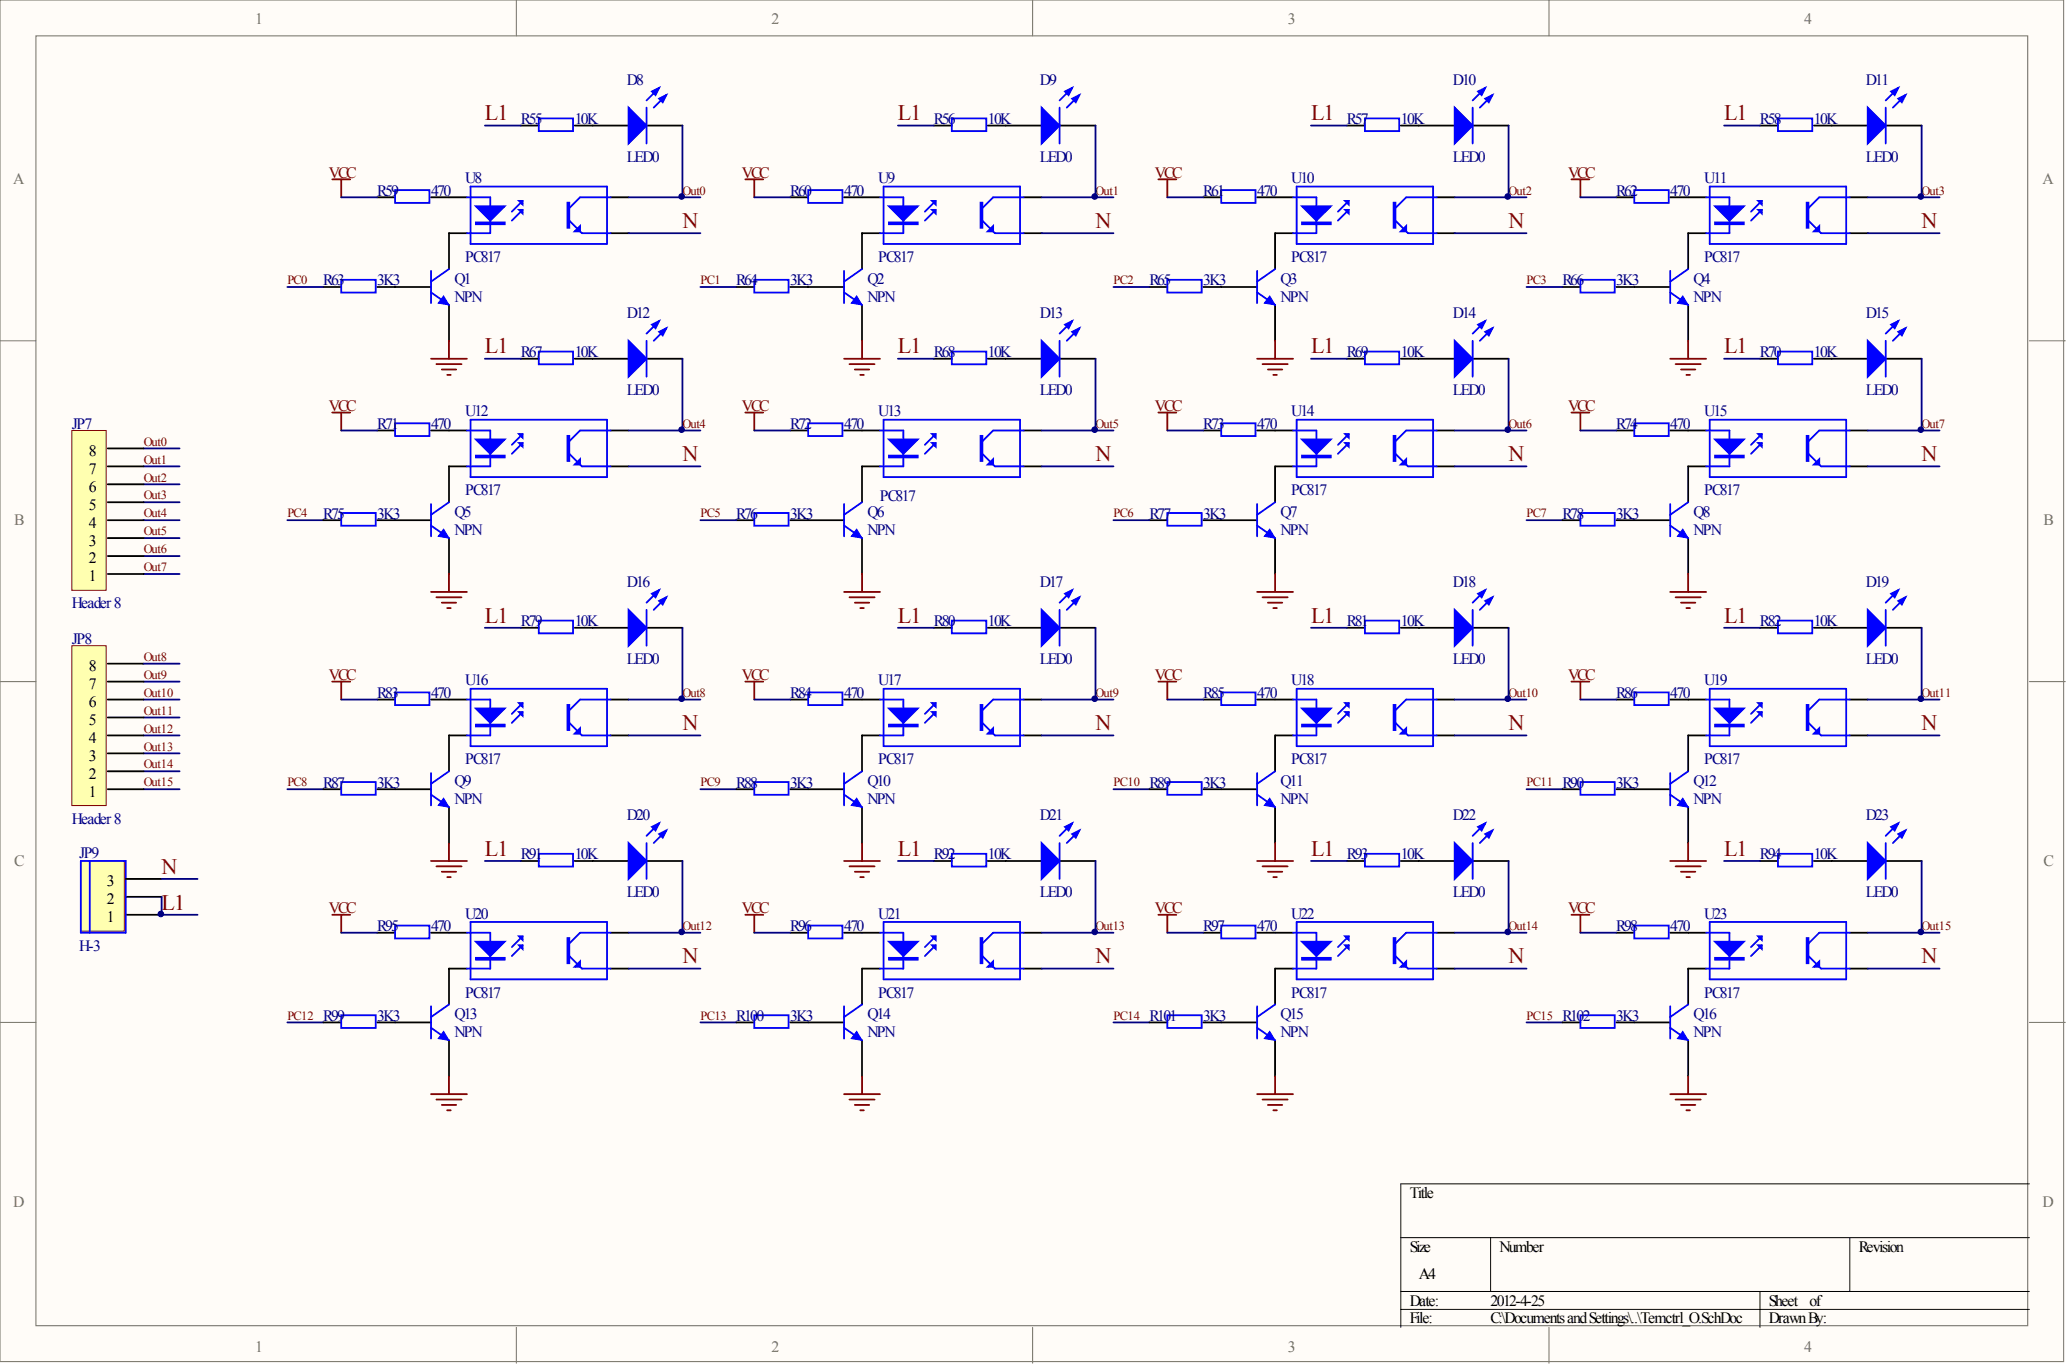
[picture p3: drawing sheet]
<svg xmlns="http://www.w3.org/2000/svg" width="292mm" height="193mm" viewBox="0 0 292 193" stroke-linecap="round" stroke-linejoin="round" font-family="sans-serif">
<defs><g id="words">
<g font-size="3.1" fill="#800000">
<text x="68.4" y="17">L1</text>
<text x="126.7" y="17">L1</text>
<text x="185" y="17">L1</text>
<text x="243.3" y="17">L1</text>
<text x="96.3" y="32.1">N</text>
<text x="154.6" y="32.1">N</text>
<text x="212.9" y="32.1">N</text>
<text x="271.2" y="32.1">N</text>
<text x="68.4" y="49.9">L1</text>
<text x="126.7" y="49.9">L1</text>
<text x="185" y="49.9">L1</text>
<text x="243.3" y="49.9">L1</text>
<text x="96.3" y="65">N</text>
<text x="154.6" y="65">N</text>
<text x="212.9" y="65">N</text>
<text x="271.2" y="65">N</text>
<text x="68.4" y="87.8">L1</text>
<text x="126.7" y="87.8">L1</text>
<text x="185" y="87.8">L1</text>
<text x="243.3" y="87.8">L1</text>
<text x="96.3" y="103">N</text>
<text x="154.6" y="103">N</text>
<text x="212.9" y="103">N</text>
<text x="271.2" y="103">N</text>
<text x="22.8" y="123.2">N</text>
<text x="68.4" y="120.7">L1</text>
<text x="126.7" y="120.7">L1</text>
<text x="185" y="120.7">L1</text>
<text x="243.3" y="120.7">L1</text>
<text x="22.8" y="128.3">L1</text>
<text x="96.3" y="135.9">N</text>
<text x="154.6" y="135.9">N</text>
<text x="212.9" y="135.9">N</text>
<text x="271.2" y="135.9">N</text>
</g>
<g font-size="2.2" fill="#716f64">
<text x="36" y="3.4">1</text>
<text x="108.9" y="3.4">2</text>
<text x="181.7" y="3.4">3</text>
<text x="254.6" y="3.4">4</text>
<text x="1.9" y="26">A</text>
<text x="288.2" y="26">A</text>
<text x="2" y="74.1">B</text>
<text x="288.3" y="74.1">B</text>
<text x="2" y="122.2">C</text>
<text x="288.3" y="122.2">C</text>
<text x="1.9" y="170.2">D</text>
<text x="288.2" y="170.2">D</text>
<text x="36" y="190.7">1</text>
<text x="108.9" y="190.7">2</text>
<text x="181.7" y="190.7">3</text>
<text x="254.6" y="190.7">4</text>
</g>
<g font-size="2.2" fill="#000080">
<text x="88.4" y="11.9">D8</text>
<text x="146.7" y="11.9">D9</text>
<text x="205" y="11.9">D10</text>
<text x="263.3" y="11.9">D11</text>
<text x="73.5" y="17.5">R55</text>
<text x="81.1" y="17.5">10K</text>
<text x="131.8" y="17.5">R56</text>
<text x="139.4" y="17.5">10K</text>
<text x="190.1" y="17.5">R57</text>
<text x="197.7" y="17.5">10K</text>
<text x="248.4" y="17.5">R58</text>
<text x="256" y="17.5">10K</text>
<text x="88.4" y="22.8">LED0</text>
<text x="146.7" y="22.8">LED0</text>
<text x="205" y="22.8">LED0</text>
<text x="263.3" y="22.8">LED0</text>
<text x="53.2" y="27.6">R59</text>
<text x="60.8" y="27.6">470</text>
<text x="65.6" y="25.8">U8</text>
<text x="111.5" y="27.6">R60</text>
<text x="119.1" y="27.6">470</text>
<text x="123.9" y="25.8">U9</text>
<text x="169.8" y="27.6">R61</text>
<text x="177.4" y="27.6">470</text>
<text x="182.2" y="25.8">U10</text>
<text x="228.1" y="27.6">R62</text>
<text x="235.7" y="27.6">470</text>
<text x="240.5" y="25.8">U11</text>
<text x="45.6" y="40.3">R63</text>
<text x="53.2" y="40.3">3K3</text>
<text x="64.1" y="40">Q1</text>
<text x="65.6" y="37">PC817</text>
<text x="103.9" y="40.3">R64</text>
<text x="111.5" y="40.3">3K3</text>
<text x="122.4" y="40">Q2</text>
<text x="123.9" y="37">PC817</text>
<text x="162.2" y="40.3">R65</text>
<text x="169.8" y="40.3">3K3</text>
<text x="180.7" y="40">Q3</text>
<text x="182.2" y="37">PC817</text>
<text x="220.5" y="40.3">R66</text>
<text x="228.1" y="40.3">3K3</text>
<text x="239" y="40">Q4</text>
<text x="240.5" y="37">PC817</text>
<text x="64.1" y="42.5">NPN</text>
<text x="88.4" y="44.8">D12</text>
<text x="122.4" y="42.5">NPN</text>
<text x="146.7" y="44.8">D13</text>
<text x="180.7" y="42.5">NPN</text>
<text x="205" y="44.8">D14</text>
<text x="239" y="42.5">NPN</text>
<text x="263.3" y="44.8">D15</text>
<text x="73.5" y="50.4">R67</text>
<text x="81.1" y="50.4">10K</text>
<text x="131.8" y="50.4">R68</text>
<text x="139.4" y="50.4">10K</text>
<text x="190.1" y="50.4">R69</text>
<text x="197.7" y="50.4">10K</text>
<text x="248.4" y="50.4">R70</text>
<text x="256" y="50.4">10K</text>
<text x="65.6" y="58.7">U12</text>
<text x="88.4" y="55.7">LED0</text>
<text x="123.9" y="58.7">U13</text>
<text x="146.7" y="55.7">LED0</text>
<text x="182.2" y="58.7">U14</text>
<text x="205" y="55.7">LED0</text>
<text x="240.5" y="58.7">U15</text>
<text x="263.3" y="55.7">LED0</text>
<text x="10.1" y="60.5">JP7</text>
<text x="53.2" y="60.5">R71</text>
<text x="60.8" y="60.5">470</text>
<text x="111.5" y="60.5">R72</text>
<text x="119.1" y="60.5">470</text>
<text x="169.8" y="60.5">R73</text>
<text x="177.4" y="60.5">470</text>
<text x="228.1" y="60.5">R74</text>
<text x="235.7" y="60.5">470</text>
<text x="65.6" y="69.9">PC817</text>
<text x="124.2" y="70.6">PC817</text>
<text x="182.2" y="69.9">PC817</text>
<text x="240.5" y="69.9">PC817</text>
<text x="45.6" y="73.2">R75</text>
<text x="53.2" y="73.2">3K3</text>
<text x="64.1" y="72.9">Q5</text>
<text x="64.1" y="75.4">NPN</text>
<text x="103.9" y="73.2">R76</text>
<text x="111.5" y="73.2">3K3</text>
<text x="122.4" y="72.9">Q6</text>
<text x="122.4" y="75.4">NPN</text>
<text x="162.2" y="73.2">R77</text>
<text x="169.8" y="73.2">3K3</text>
<text x="180.7" y="72.9">Q7</text>
<text x="180.7" y="75.4">NPN</text>
<text x="220.5" y="73.2">R78</text>
<text x="228.1" y="73.2">3K3</text>
<text x="239" y="72.9">Q8</text>
<text x="239" y="75.4">NPN</text>
<text x="88.4" y="82.8">D16</text>
<text x="146.7" y="82.8">D17</text>
<text x="205" y="82.8">D18</text>
<text x="263.3" y="82.8">D19</text>
<text x="10.1" y="85.8">Header8</text>
<text x="73.5" y="88.3">R79</text>
<text x="81.1" y="88.3">10K</text>
<text x="131.8" y="88.3">R80</text>
<text x="139.4" y="88.3">10K</text>
<text x="190.1" y="88.3">R81</text>
<text x="197.7" y="88.3">10K</text>
<text x="248.4" y="88.3">R82</text>
<text x="256" y="88.3">10K</text>
<text x="10.1" y="90.9">JP8</text>
<text x="88.4" y="93.7">LED0</text>
<text x="146.7" y="93.7">LED0</text>
<text x="205" y="93.7">LED0</text>
<text x="263.3" y="93.7">LED0</text>
<text x="53.2" y="98.5">R83</text>
<text x="60.8" y="98.5">470</text>
<text x="65.6" y="96.7">U16</text>
<text x="111.5" y="98.5">R84</text>
<text x="119.1" y="98.5">470</text>
<text x="123.9" y="96.7">U17</text>
<text x="169.8" y="98.5">R85</text>
<text x="177.4" y="98.5">470</text>
<text x="182.2" y="96.7">U18</text>
<text x="228.1" y="98.5">R86</text>
<text x="235.7" y="98.5">470</text>
<text x="240.5" y="96.7">U19</text>
<text x="65.6" y="107.8">PC817</text>
<text x="123.9" y="107.8">PC817</text>
<text x="182.2" y="107.8">PC817</text>
<text x="240.5" y="107.8">PC817</text>
<text x="45.6" y="111.1">R87</text>
<text x="53.2" y="111.1">3K3</text>
<text x="64.1" y="110.9">Q9</text>
<text x="64.1" y="113.4">NPN</text>
<text x="103.9" y="111.1">R88</text>
<text x="111.5" y="111.1">3K3</text>
<text x="122.4" y="110.9">Q10</text>
<text x="122.4" y="113.4">NPN</text>
<text x="162.2" y="111.1">R89</text>
<text x="169.8" y="111.1">3K3</text>
<text x="180.7" y="110.9">Q11</text>
<text x="180.7" y="113.4">NPN</text>
<text x="220.5" y="111.1">R90</text>
<text x="228.1" y="111.1">3K3</text>
<text x="239" y="110.9">Q12</text>
<text x="239" y="113.4">NPN</text>
<text x="10.1" y="116.2">Header8</text>
<text x="88.4" y="115.7">D20</text>
<text x="146.7" y="115.7">D21</text>
<text x="205" y="115.7">D22</text>
<text x="263.3" y="115.7">D23</text>
<text x="11.2" y="121">JP9</text>
<text x="73.5" y="121.2">R91</text>
<text x="81.1" y="121.2">10K</text>
<text x="131.8" y="121.2">R92</text>
<text x="139.4" y="121.2">10K</text>
<text x="190.1" y="121.2">R93</text>
<text x="197.7" y="121.2">10K</text>
<text x="248.4" y="121.2">R94</text>
<text x="256" y="121.2">10K</text>
<text x="53.2" y="131.4">R95</text>
<text x="60.8" y="131.4">470</text>
<text x="65.6" y="129.6">U20</text>
<text x="88.4" y="126.5">LED0</text>
<text x="111.5" y="131.4">R96</text>
<text x="119.1" y="131.4">470</text>
<text x="123.9" y="129.6">U21</text>
<text x="146.7" y="126.5">LED0</text>
<text x="169.8" y="131.4">R97</text>
<text x="177.4" y="131.4">470</text>
<text x="182.2" y="129.6">U22</text>
<text x="205" y="126.5">LED0</text>
<text x="228.1" y="131.4">R98</text>
<text x="235.7" y="131.4">470</text>
<text x="240.5" y="129.6">U23</text>
<text x="263.3" y="126.5">LED0</text>
<text x="11.2" y="134.1">H-3</text>
<text x="64.1" y="143.8">Q13</text>
<text x="65.6" y="140.7">PC817</text>
<text x="122.4" y="143.8">Q14</text>
<text x="123.9" y="140.7">PC817</text>
<text x="180.7" y="143.8">Q15</text>
<text x="182.2" y="140.7">PC817</text>
<text x="239" y="143.8">Q16</text>
<text x="240.5" y="140.7">PC817</text>
<text x="45.6" y="144">R99</text>
<text x="53.2" y="144">3K3</text>
<text x="64.1" y="146.3">NPN</text>
<text x="103.9" y="144">R100</text>
<text x="111.5" y="144">3K3</text>
<text x="122.4" y="146.3">NPN</text>
<text x="162.2" y="144">R101</text>
<text x="169.8" y="144">3K3</text>
<text x="180.7" y="146.3">NPN</text>
<text x="220.5" y="144">R102</text>
<text x="228.1" y="144">3K3</text>
<text x="239" y="146.3">NPN</text>
</g>
<g font-size="2.2" fill="#800000">
<text x="46.4" y="25.1">VCC</text>
<text x="104.7" y="25.1">VCC</text>
<text x="163" y="25.1">VCC</text>
<text x="221.3" y="25.1">VCC</text>
<text x="46.4" y="58">VCC</text>
<text x="104.7" y="58">VCC</text>
<text x="163" y="58">VCC</text>
<text x="221.3" y="58">VCC</text>
<text x="46.4" y="95.9">VCC</text>
<text x="104.7" y="95.9">VCC</text>
<text x="163" y="95.9">VCC</text>
<text x="221.3" y="95.9">VCC</text>
<text x="46.4" y="128.8">VCC</text>
<text x="104.7" y="128.8">VCC</text>
<text x="163" y="128.8">VCC</text>
<text x="221.3" y="128.8">VCC</text>
</g>
<g font-size="2.2">
<text x="12.5" y="64.3">8</text>
<text x="12.5" y="71.9">5</text>
<text x="12.5" y="69.4">6</text>
<text x="12.5" y="66.8">7</text>
<text x="12.5" y="77">3</text>
<text x="12.5" y="74.4">4</text>
<text x="12.5" y="82">1</text>
<text x="12.5" y="79.5">2</text>
<text x="12.5" y="94.7">8</text>
<text x="12.5" y="99.7">6</text>
<text x="12.5" y="97.2">7</text>
<text x="12.5" y="107.3">3</text>
<text x="12.5" y="104.8">4</text>
<text x="12.5" y="102.3">5</text>
<text x="12.5" y="112.4">1</text>
<text x="12.5" y="109.8">2</text>
<text x="15.1" y="125">3</text>
<text x="15.1" y="130.1">1</text>
<text x="15.1" y="127.6">2</text>
<text x="198.9" y="169">Title</text>
<text x="198.9" y="176.6">Size</text>
<text x="211.6" y="176.6">Number</text>
<text x="262.3" y="176.6">Revision</text>
<text x="198.9" y="184.2">Date:</text>
<text x="200.2" y="180.4">A4</text>
<text x="210.3" y="184.2">2012-4-25</text>
<text x="249.6" y="184.2">Sheet</text>
<text x="255.3" y="184.2">of</text>
<text x="198.9" y="186.7">File:</text>
<text x="210.3" y="186.7">C:\DocumentsandSettings\..\Temctrl_O.SchDoc</text>
<text x="249.6" y="186.7">DrawnBy:</text>
</g>
<g font-size="1.8" fill="#800000">
<text x="96.3" y="27.4">Out0</text>
<text x="154.6" y="27.4">Out1</text>
<text x="212.9" y="27.4">Out2</text>
<text x="271.2" y="27.4">Out3</text>
<text x="40.5" y="40.1">PC0</text>
<text x="98.8" y="40.1">PC1</text>
<text x="157.1" y="40.1">PC2</text>
<text x="215.4" y="40.1">PC3</text>
<text x="20.3" y="62.9">Out0</text>
<text x="20.3" y="65.4">Out1</text>
<text x="96.3" y="60.3">Out4</text>
<text x="154.6" y="60.3">Out5</text>
<text x="212.9" y="60.3">Out6</text>
<text x="271.2" y="60.3">Out7</text>
<text x="20.3" y="67.9">Out2</text>
<text x="20.3" y="70.5">Out3</text>
<text x="20.3" y="73">Out4</text>
<text x="20.3" y="75.5">Out5</text>
<text x="40.5" y="73">PC4</text>
<text x="98.8" y="73">PC5</text>
<text x="157.1" y="73">PC6</text>
<text x="215.4" y="73">PC7</text>
<text x="20.3" y="78">Out6</text>
<text x="20.3" y="80.6">Out7</text>
<text x="20.3" y="95.8">Out9</text>
<text x="20.3" y="93.2">Out8</text>
<text x="20.3" y="98.3">Out10</text>
<text x="20.3" y="100.8">Out11</text>
<text x="96.3" y="98.3">Out8</text>
<text x="154.6" y="98.3">Out9</text>
<text x="212.9" y="98.3">Out10</text>
<text x="271.2" y="98.3">Out11</text>
<text x="20.3" y="103.3">Out12</text>
<text x="20.3" y="105.9">Out13</text>
<text x="20.3" y="108.4">Out14</text>
<text x="20.3" y="110.9">Out15</text>
<text x="40.5" y="110.9">PC8</text>
<text x="98.8" y="110.9">PC9</text>
<text x="157.1" y="110.9">PC10</text>
<text x="215.4" y="110.9">PC11</text>
<text x="96.3" y="131.2">Out12</text>
<text x="154.6" y="131.2">Out13</text>
<text x="212.9" y="131.2">Out14</text>
<text x="271.2" y="131.2">Out15</text>
<text x="40.5" y="143.8">PC12</text>
<text x="98.8" y="143.8">PC13</text>
<text x="157.1" y="143.8">PC14</text>
<text x="215.4" y="143.8">PC15</text>
</g>
</g></defs>
<g fill="#fffcf8" stroke="#716f64" stroke-width=".14">
<path d="M0 0h291.2v192.1h-291.2z"/>
<path d="M5.1 5.1h281v181.9h-281z"/>
</g>
<path d="M72.9 0v5.1M145.7 0v5.1M218.6 0v5.1M0 48.1h5.1M286.4 48.1h5M0 96.1h5.1M286.4 96.1h5M0 144.2h5.1M286.4 144.2h5M72.9 187.2v5.1M145.7 187.2v5.1M218.6 187.2v5.1" fill="none" stroke="#716f64" stroke-width=".14"/>
<path d="M197.7 174.6h88.7M210.3 174.6v7.6M261 174.6v7.6M286.4 167h-88.7v20.2M197.7 182.2h88.7M197.7 184.7h88.7M248.4 182.2v5" fill="none" stroke="#000" stroke-width=".14"/>
<path d="M20.3 63.3h5M20.3 96.1h5M20.3 98.7h5M20.3 101.2h5M20.3 103.7h5M20.3 106.3h5M20.3 108.8h5M20.3 111.3h5" fill="none" stroke="#000080" stroke-width=".25"/>
<path d="M10.1 91.1h4.9v22.5h-4.9z" fill="#ffffb0" stroke="#800000" stroke-width=".14"/>
<path d="M15.2 98.7h5.1M15.2 96.1h5.1M15.2 93.6h5.1M15.2 111.3h5.1M15.2 108.8h5.1M15.2 106.3h5.1M15.2 103.7h5.1M15.2 101.2h5.1" fill="none" stroke="#000" stroke-width=".25"/>
<path d="M11.4 121.5h6.1v9.8h-6.1z" fill="#ffffb0" stroke="#800000" stroke-width=".14"/>
<g fill="none" stroke="#000" stroke-width=".25">
<path d="M73.5 17.7h2.5M81.1 17.7h7.6M91.2 17.7h5.1M131.8 17.7h2.5M139.4 17.7h7.6M149.5 17.7h5.1M190.1 17.7h2.5M197.7 17.7h7.6M207.8 17.7h5.1M248.4 17.7h2.5M256 17.7h7.6M266.1 17.7h5.1"/>
<path d="M53.2 27.8h2.6M60.8 27.8h5.1M63.4 32.9h2.5M86.2 27.8h2.5M86.2 32.9h2.5M111.5 27.8h2.5M119.1 27.8h5.1M121.6 32.9h2.6M144.5 27.8h2.5M144.5 32.9h2.5M169.8 27.8h2.5M177.4 27.8h5.1"/>
<path d="M179.9 32.9h2.6M202.7 27.8h2.6M202.7 32.9h2.6M228.1 27.8h2.5M235.7 27.8h5.1M238.2 32.9h2.6M261 27.8h2.6M261 32.9h2.6M73.5 50.6h2.5M81.1 50.6h7.6M91.2 50.6h5.1M131.8 50.6h2.5"/>
<path d="M139.4 50.6h7.6M149.5 50.6h5.1M190.1 50.6h2.5M197.7 50.6h7.6M207.8 50.6h5.1M248.4 50.6h2.5M256 50.6h7.6M266.1 50.6h5.1M53.2 60.7h2.6M60.8 60.7h5.1M63.4 65.8h2.5M86.2 60.7h2.5"/>
<path d="M86.2 65.8h2.5M111.5 60.7h2.5M119.1 60.7h5.1M121.6 65.8h2.6M144.5 60.7h2.5M144.5 65.8h2.5M169.8 60.7h2.5M177.4 60.7h5.1M179.9 65.8h2.6M202.7 60.7h2.6M202.7 65.8h2.6M228.1 60.7h2.5"/>
<path d="M235.7 60.7h5.1M238.2 65.8h2.6M261 60.7h2.6M261 65.8h2.6M17.7 129h5.1M17.7 126.5h5.1M17.7 124h5.1"/>
</g>
<g fill="none" stroke="#00f" stroke-width=".25">
<path d="M76 16.7h4.9v1.8h-4.9zM91.2 15.2v5M93 12.4l-1.8 1.8M94 13.4l-1.8 1.8M134.3 16.7h4.9v1.8h-4.9zM149.5 15.2v5M151.3 12.4l-1.8 1.8M152.3 13.4l-1.8 1.8M192.6 16.7h4.8v1.8h-4.8zM207.8 15.2v5M209.6 12.4l-1.8 1.8M210.6 13.4l-1.8 1.8"/>
<path d="M250.9 16.7h4.8v1.8h-4.8zM266.1 15.2v5M267.9 12.4l-1.8 1.8M268.9 13.4l-1.8 1.8M55.8 26.8h4.8v1.8h-4.8zM65.9 27.8h3.3v5.1h-3.3M66.4 26.3h19.3v8.1h-19.3zM73.7 29.6l-1.5 1.5M73.7 28.3l-1.5 1.6M80.3 31.1l1.8 1.8h4.1M86.2 27.8h-4.3l-1.6 1.6M114 26.8h4.9v1.8h-4.9z"/>
<path d="M124.2 27.8h3.3v5.1h-3.3M124.7 26.3h19.2v8.1h-19.2zM132 29.6l-1.5 1.5M132 28.3l-1.5 1.6M138.6 31.1l1.8 1.8h4.1M144.5 27.8h-4.4l-1.5 1.6M172.3 26.8h4.9v1.8h-4.9zM182.5 27.8h3.3v5.1h-3.3M183 26.3h19.2v8.1h-19.2zM190.3 29.6l-1.5 1.5M190.3 28.3l-1.5 1.6M196.9 31.1l1.8 1.8h4"/>
<path d="M202.7 27.8h-4.3l-1.5 1.6M230.6 26.8h4.9v1.8h-4.9zM240.8 27.8h3.2v5.1h-3.2M241.3 26.3h19.2v8.1h-19.2zM248.6 29.6l-1.5 1.5M248.6 28.3l-1.5 1.6M255.2 31.1l1.8 1.8h4M261 27.8h-4.3l-1.5 1.6M55.8 59.7h4.8v1.8h-4.8zM66.4 59.2h19.3v8.1h-19.3zM76 49.6h4.9v1.8h-4.9zM91.2 48.1v5"/>
<path d="M93 45.3l-1.8 1.8M94 46.3l-1.8 1.8M114 59.7h4.9v1.8h-4.9zM124.7 59.2h19.2v8.1h-19.2zM134.3 49.6h4.9v1.8h-4.9zM149.5 48.1v5M151.3 45.3l-1.8 1.8M152.3 46.3l-1.8 1.8M172.3 59.7h4.9v1.8h-4.9zM183 59.2h19.2v8.1h-19.2zM192.6 49.6h4.8v1.8h-4.8zM207.8 48.1v5"/>
<path d="M209.6 45.3l-1.8 1.8M210.6 46.3l-1.8 1.8M230.6 59.7h4.9v1.8h-4.9zM241.3 59.2h19.2v8.1h-19.2zM250.9 49.6h4.8v1.8h-4.8zM266.1 48.1v5M267.9 45.3l-1.8 1.8M268.9 46.3l-1.8 1.8M65.9 60.7h3.3v5.1h-3.3M73.7 62.5l-1.5 1.5M73.7 61.2l-1.5 1.5M80.3 64l1.8 1.8h4.1"/>
<path d="M86.2 60.7h-4.3l-1.6 1.5M124.2 60.7h3.3v5.1h-3.3M132 62.5l-1.5 1.5M132 61.2l-1.5 1.5M138.6 64l1.8 1.8h4.1M144.5 60.7h-4.4l-1.5 1.5M182.5 60.7h3.3v5.1h-3.3M190.3 62.5l-1.5 1.5M190.3 61.2l-1.5 1.5M196.9 64l1.8 1.8h4M202.7 60.7h-4.3l-1.5 1.5M240.8 60.7h3.2v5.1h-3.2"/>
<path d="M248.6 62.5l-1.5 1.5M248.6 61.2l-1.5 1.5M255.2 64l1.8 1.8h4M261 60.7h-4.3l-1.5 1.5M11.4 121.5h6.3v10.1h-6.3zM12.7 121.5v10.1"/>
</g>
<g fill="none" stroke="#000080" stroke-width=".25">
<path d="M68.4 17.7h5.1M96.3 17.7v10.1h-7.6M126.7 17.7h5.1M154.6 17.7v10.1h-7.6M185 17.7h5.1M212.9 17.7v10.1h-7.6M243.3 17.7h5.1M271.2 17.7v10.1h-7.6M48.2 27.8h5M88.7 32.9h10.1M106.4 27.8h5.1M147 32.9h10.1"/>
<path d="M164.7 27.8h5.1M205.3 32.9h10.1M223 27.8h5.1M263.6 32.9h10.1M68.4 50.6h5.1M96.3 50.6v10.1h-7.6M126.7 50.6h5.1M154.6 50.6v10.1h-7.6M185 50.6h5.1M212.9 50.6v10.1h-7.6M243.3 50.6h5.1M271.2 50.6v10.1h-7.6"/>
<path d="M20.3 73.4h5M20.3 65.8h5M20.3 68.3h5M20.3 70.8h5M20.3 75.9h5M20.3 78.4h5M40.5 73.4h5.1M48.2 60.7h5M88.7 65.8h10.1M106.4 60.7h5.1M147 65.8h10.1M164.7 60.7h5.1"/>
<path d="M205.3 65.8h10.1M215.4 73.4h5.1M223 60.7h5.1M263.6 65.8h10.1M20.3 81h5M20.3 93.6h5M22.8 126.5v2.5h5.1M22.8 124h5.1"/>
</g>
<g fill="none" stroke="#800000" stroke-width=".25">
<path d="M46.9 25.3h2.5M48.2 25.3v2.5M105.2 25.3h2.5M106.4 25.3v2.5M163.5 25.3h2.5M164.7 25.3v2.5M221.7 25.3h2.6M223 25.3v2.5M46.9 58.2h2.5M48.2 58.2v2.5M105.2 58.2h2.5M106.4 58.2v2.5"/>
<path d="M163.5 58.2h2.5M164.7 58.2v2.5M221.7 58.2h2.6M223 58.2v2.5"/>
</g>
<g fill="#00f" stroke="#00f" stroke-width=".25">
<path d="M67.2 29.1h4l-2 2z"/>
<path d="M73.2 28.3h.5v.5z"/>
<path d="M73.2 29.6h.5v.5z"/>
<path d="M81.1 32.6l.8-.7v.7z"/>
<path d="M88.7 15.2l2.5 2.5-2.5 2.5z"/>
<path d="M93 13.9l1-.5-.5 1z"/>
<path d="M92 12.9l1-.5-.5 1z"/>
<path d="M67.2 62h4l-2 2z"/>
<path d="M73.2 61.2h.5v.5z"/>
<path d="M73.2 62.5h.5v.5z"/>
<path d="M81.1 65.5l.8-.7v.7z"/>
<path d="M88.7 48.1l2.5 2.5-2.5 2.5z"/>
<path d="M93 46.8l1-.5-.5 1z"/>
<path d="M92 45.8l1-.5-.5 1z"/>
<path d="M183.7 29.1h4.1l-2 2z"/>
<path d="M189.8 28.3h.5v.5z"/>
<path d="M189.8 29.6h.5v.5z"/>
<path d="M197.7 32.6l.7-.7v.7z"/>
<path d="M205.3 15.2l2.5 2.5-2.5 2.5z"/>
<path d="M209.6 13.9l1-.5-.5 1z"/>
<path d="M208.6 12.9l1-.5-.5 1z"/>
<path d="M183.7 62h4.1l-2 2z"/>
<path d="M189.8 61.2h.5v.5z"/>
<path d="M189.8 62.5h.5v.5z"/>
<path d="M197.7 65.5l.7-.7v.7z"/>
<path d="M205.3 48.1l2.5 2.5-2.5 2.5z"/>
<path d="M209.6 46.8l1-.5-.5 1z"/>
<path d="M208.6 45.8l1-.5-.5 1z"/>
<path d="M125.4 29.1h4.1l-2 2z"/>
<path d="M131.5 28.3h.5v.5z"/>
<path d="M131.5 29.6h.5v.5z"/>
<path d="M139.4 32.6l.7-.7v.7z"/>
<path d="M147 15.2l2.5 2.5-2.5 2.5z"/>
<path d="M151.3 13.9l1-.5-.5 1z"/>
<path d="M150.3 12.9l1-.5-.5 1z"/>
<path d="M125.4 62h4.1l-2 2z"/>
<path d="M131.5 61.2h.5v.5z"/>
<path d="M131.5 62.5h.5v.5z"/>
<path d="M139.4 65.5l.7-.7v.7z"/>
<path d="M147 48.1l2.5 2.5-2.5 2.5z"/>
<path d="M151.3 46.8l1-.5-.5 1z"/>
<path d="M150.3 45.8l1-.5-.5 1z"/>
<path d="M242 29.1h4.1l-2.1 2z"/>
<path d="M248.1 28.3h.5v.5z"/>
<path d="M248.1 29.6h.5v.5z"/>
<path d="M256 32.6l.7-.7v.7z"/>
<path d="M263.6 15.2l2.5 2.5-2.5 2.5z"/>
<path d="M267.9 13.9l1-.5-.5 1z"/>
<path d="M266.9 12.9l1-.5-.5 1z"/>
<path d="M242 62h4.1l-2.1 2z"/>
<path d="M248.1 61.2h.5v.5z"/>
<path d="M248.1 62.5h.5v.5z"/>
<path d="M256 65.5l.7-.7v.7z"/>
<path d="M263.6 48.1l2.5 2.5-2.5 2.5z"/>
<path d="M267.9 46.8l1-.5-.5 1z"/>
<path d="M266.9 45.8l1-.5-.5 1z"/>
<path d="M67.2 31.4h4v.2h-4z" fill-rule="evenodd"/>
<path d="M80.1 28.6h.2v3.5h-.2z" fill-rule="evenodd"/>
<path d="M67.2 64.3h4v.2h-4z" fill-rule="evenodd"/>
<path d="M80.1 61.5h.2v3.5h-.2z" fill-rule="evenodd"/>
<path d="M183.7 31.4h4.1v.2h-4.1z" fill-rule="evenodd"/>
<path d="M196.7 28.6h.2v3.5h-.2z" fill-rule="evenodd"/>
<path d="M183.7 64.3h4.1v.2h-4.1z" fill-rule="evenodd"/>
<path d="M196.7 61.5h.2v3.5h-.2z" fill-rule="evenodd"/>
<path d="M125.4 31.4h4.1v.2h-4.1z" fill-rule="evenodd"/>
<path d="M138.4 28.6h.2v3.5h-.2z" fill-rule="evenodd"/>
<path d="M125.4 64.3h4.1v.2h-4.1z" fill-rule="evenodd"/>
<path d="M138.4 61.5h.2v3.5h-.2z" fill-rule="evenodd"/>
<path d="M242 31.4h4.1v.2h-4.1z" fill-rule="evenodd"/>
<path d="M254.9 28.6h.3v3.5h-.3z" fill-rule="evenodd"/>
<path d="M242 64.3h4.1v.2h-4.1z" fill-rule="evenodd"/>
<path d="M254.9 61.5h.3v3.5h-.3z" fill-rule="evenodd"/>
</g>
<path d="M10.1 60.7h4.9v22.6h-4.9z" fill="#ffffb0" stroke="#800000" stroke-width=".14"/>
<g fill="none" stroke="#000" stroke-width=".25">
<path d="M63.4 32.9v5.1M121.6 32.9v5.1M179.9 32.9v5.1M238.2 32.9v5.1M45.6 40.5h2.6M53.2 40.5h7.6M63.4 43v5.1M103.9 40.5h2.5M111.5 40.5h7.6M121.6 43v5.1M162.2 40.5h2.5M169.8 40.5h7.6"/>
<path d="M179.9 43v5.1M220.5 40.5h2.5M228.1 40.5h7.6M238.2 43v5.1M15.2 78.4h5.1M15.2 75.9h5.1M15.2 73.4h5.1M15.2 70.8h5.1M15.2 68.3h5.1M15.2 65.8h5.1M15.2 63.3h5.1M45.6 73.4h2.6"/>
<path d="M53.2 73.4h7.6M63.4 65.8v5M63.4 75.9v5.1M103.9 73.4h2.5M111.5 73.4h7.6M121.6 65.8v5M121.6 75.9v5.1M162.2 73.4h2.5M169.8 73.4h7.6M179.9 65.8v5M179.9 75.9v5.1M220.5 73.4h2.5"/>
<path d="M228.1 73.4h7.6M238.2 65.8v5M238.2 75.9v5.1M15.2 81h5.1M53.2 98.7h2.6M60.8 98.7h5.1M73.5 88.6h2.5M81.1 88.6h7.6M86.2 98.7h2.5M91.2 88.6h5.1M111.5 98.7h2.5M119.1 98.7h5.1"/>
<path d="M131.8 88.6h2.5M139.4 88.6h7.6M144.5 98.7h2.5M149.5 88.6h5.1M169.8 98.7h2.5M177.4 98.7h5.1M190.1 88.6h2.5M197.7 88.6h7.6M202.7 98.7h2.6M207.8 88.6h5.1M228.1 98.7h2.5M235.7 98.7h5.1"/>
<path d="M248.4 88.6h2.5M256 88.6h7.6M261 98.7h2.6M266.1 88.6h5.1M45.6 111.3h2.6M53.2 111.3h7.6M63.4 113.9v5M65.9 103.7h-2.5v5.1M86.2 103.7h2.5M103.9 111.3h2.5M111.5 111.3h7.6M121.6 113.9v5"/>
<path d="M124.2 103.7h-2.6v5.1M144.5 103.7h2.5M162.2 111.3h2.5M169.8 111.3h7.6M179.9 113.9v5M182.5 103.7h-2.6v5.1M202.7 103.7h2.6M220.5 111.3h2.5M228.1 111.3h7.6M238.2 113.9v5M240.8 103.7h-2.6v5.1M261 103.7h2.6"/>
<path d="M53.2 131.6h2.6M60.8 131.6h5.1M65.9 136.6h-2.5v5.1M73.5 121.5h2.5M81.1 121.5h7.6M86.2 131.6h2.5M86.2 136.6h2.5M91.2 121.5h5.1M111.5 131.6h2.5M119.1 131.6h5.1M124.2 136.6h-2.6v5.1M131.8 121.5h2.5"/>
<path d="M139.4 121.5h7.6M144.5 131.6h2.5M144.5 136.6h2.5M149.5 121.5h5.1M169.8 131.6h2.5M177.4 131.6h5.1M182.5 136.6h-2.6v5.1M190.1 121.5h2.5M197.7 121.5h7.6M202.7 131.6h2.6M202.7 136.6h2.6M207.8 121.5h5.1"/>
<path d="M228.1 131.6h2.5M235.7 131.6h5.1M240.8 136.6h-2.6v5.1M248.4 121.5h2.5M256 121.5h7.6M261 131.6h2.6M261 136.6h2.6M266.1 121.5h5.1M45.6 144.2h2.6M53.2 144.2h7.6M63.4 146.8v5M103.9 144.2h2.5"/>
<path d="M111.5 144.2h7.6M121.6 146.8v5M162.2 144.2h2.5M169.8 144.2h7.6M179.9 146.8v5M220.5 144.2h2.5M228.1 144.2h7.6M238.2 146.8v5"/>
</g>
<g fill="none" stroke="#00f" stroke-width=".25">
<path d="M48.2 39.5h4.8v1.8h-4.8zM60.8 38.2v4.6M63.4 38l-2.6 1.7M106.4 39.5h4.9v1.8h-4.9zM119.1 38.2v4.6M121.6 38l-2.5 1.7M164.7 39.5h4.9v1.8h-4.9zM177.4 38.2v4.6M179.9 38l-2.5 1.7M223 39.5h4.9v1.8h-4.9zM235.7 38.2v4.6M238.2 38l-2.5 1.7"/>
<path d="M60.8 41.2l2.6 1.8M119.1 41.2l2.5 1.8M177.4 41.2l2.5 1.8M235.7 41.2l2.5 1.8M48.2 72.4h4.8v1.8h-4.8zM60.8 74.1l2.6 1.8M60.8 71.1v4.6M63.4 70.8l-2.6 1.8M106.4 72.4h4.9v1.8h-4.9zM119.1 74.1l2.5 1.8M119.1 71.1v4.6M121.6 70.8l-2.5 1.8"/>
<path d="M164.7 72.4h4.9v1.8h-4.9zM177.4 74.1l2.5 1.8M177.4 71.1v4.6M179.9 70.8l-2.5 1.8M223 72.4h4.9v1.8h-4.9zM235.7 74.1l2.5 1.8M235.7 71.1v4.6M238.2 70.8l-2.5 1.8M55.8 97.7h4.8v1.8h-4.8zM65.9 98.7h3.3v5h-3.3M66.4 97.2h19.3v8.1h-19.3zM73.7 99.2l-1.5 1.5"/>
<path d="M76 87.5h4.9v1.8h-4.9zM86.2 98.7h-4.3l-1.6 1.5M91.2 86v5.1M93 83.2l-1.8 1.8M94 84.3l-1.8 1.7M114 97.7h4.9v1.8h-4.9zM124.2 98.7h3.3v5h-3.3M124.7 97.2h19.2v8.1h-19.2zM132 99.2l-1.5 1.5M134.3 87.5h4.9v1.8h-4.9zM144.5 98.7h-4.4l-1.5 1.5M149.5 86v5.1"/>
<path d="M151.3 83.2l-1.8 1.8M152.3 84.3l-1.8 1.7M172.3 97.7h4.9v1.8h-4.9zM182.5 98.7h3.3v5h-3.3M183 97.2h19.2v8.1h-19.2zM190.3 99.2l-1.5 1.5M192.6 87.5h4.8v1.8h-4.8zM202.7 98.7h-4.3l-1.5 1.5M207.8 86v5.1M209.6 83.2l-1.8 1.8M210.6 84.3l-1.8 1.7M230.6 97.7h4.9v1.8h-4.9z"/>
<path d="M240.8 98.7h3.2v5h-3.2M241.3 97.2h19.2v8.1h-19.2zM248.6 99.2l-1.5 1.5M250.9 87.5h4.8v1.8h-4.8zM261 98.7h-4.3l-1.5 1.5M266.1 86v5.1M267.9 83.2l-1.8 1.8M268.9 84.3l-1.8 1.7M48.2 110.3h4.8v1.8h-4.8zM60.8 109.1v4.5M60.8 112.1l2.6 1.8M63.4 108.8l-2.6 1.8"/>
<path d="M73.7 100.4l-1.5 1.6M80.3 102l1.8 1.7h4.1M91.2 118.9v5.1M93 116.1l-1.8 1.8M94 117.1l-1.8 1.8M106.4 110.3h4.9v1.8h-4.9zM119.1 109.1v4.5M119.1 112.1l2.5 1.8M121.6 108.8l-2.5 1.8M132 100.4l-1.5 1.6M138.6 102l1.8 1.7h4.1M149.5 118.9v5.1"/>
<path d="M151.3 116.1l-1.8 1.8M152.3 117.1l-1.8 1.8M164.7 110.3h4.9v1.8h-4.9zM177.4 109.1v4.5M177.4 112.1l2.5 1.8M179.9 108.8l-2.5 1.8M190.3 100.4l-1.5 1.6M196.9 102l1.8 1.7h4M207.8 118.9v5.1M209.6 116.1l-1.8 1.8M210.6 117.1l-1.8 1.8M223 110.3h4.9v1.8h-4.9z"/>
<path d="M235.7 109.1v4.5M235.7 112.1l2.5 1.8M238.2 108.8l-2.5 1.8M248.6 100.4l-1.5 1.6M255.2 102l1.8 1.7h4M266.1 118.9v5.1M267.9 116.1l-1.8 1.8M268.9 117.1l-1.8 1.8M55.8 130.6h4.8v1.8h-4.8zM65.9 131.6h3.3v5h-3.3M66.4 130.1h19.3v8h-19.3zM73.7 133.3l-1.5 1.6"/>
<path d="M73.7 132.1l-1.5 1.5M76 120.4h4.9v1.8h-4.9zM80.3 134.9l1.8 1.7h4.1M86.2 131.6h-4.3l-1.6 1.5M114 130.6h4.9v1.8h-4.9zM124.2 131.6h3.3v5h-3.3M124.7 130.1h19.2v8h-19.2zM132 133.3l-1.5 1.6M132 132.1l-1.5 1.5M134.3 120.4h4.9v1.8h-4.9zM138.6 134.9l1.8 1.7h4.1M144.5 131.6h-4.4l-1.5 1.5"/>
<path d="M172.3 130.6h4.9v1.8h-4.9zM182.5 131.6h3.3v5h-3.3M183 130.1h19.2v8h-19.2zM190.3 133.3l-1.5 1.6M190.3 132.1l-1.5 1.5M192.6 120.4h4.8v1.8h-4.8zM196.9 134.9l1.8 1.7h4M202.7 131.6h-4.3l-1.5 1.5M230.6 130.6h4.9v1.8h-4.9zM240.8 131.6h3.2v5h-3.2M241.3 130.1h19.2v8h-19.2zM248.6 133.3l-1.5 1.6"/>
<path d="M248.6 132.1l-1.5 1.5M250.9 120.4h4.8v1.8h-4.8zM255.2 134.9l1.8 1.7h4M261 131.6h-4.3l-1.5 1.5M48.2 143.2h4.8v1.8h-4.8zM60.8 141.9v4.6M60.8 145l2.6 1.8M63.4 141.7l-2.6 1.8M106.4 143.2h4.9v1.8h-4.9zM119.1 141.9v4.6M119.1 145l2.5 1.8M121.6 141.7l-2.5 1.8"/>
<path d="M164.7 143.2h4.9v1.8h-4.9zM177.4 141.9v4.6M177.4 145l2.5 1.8M179.9 141.7l-2.5 1.8M223 143.2h4.9v1.8h-4.9zM235.7 141.9v4.6M235.7 145l2.5 1.8M238.2 141.7l-2.5 1.8"/>
</g>
<g fill="none" stroke="#800000" stroke-width=".25">
<path d="M60.8 50.6h5.1M61.6 51.4h3.5M62.3 52.1h2.1M63.1 52.9h.5M63.4 48.1v2.5M119.1 50.6h5.1M119.9 51.4h3.5M120.6 52.1h2.1M121.4 52.9h.5M121.6 48.1v2.5M177.4 50.6h5.1M178.2 51.4h3.5"/>
<path d="M178.9 52.1h2M179.7 52.9h.5M179.9 48.1v2.5M235.7 50.6h5.1M236.4 51.4h3.6M237.2 52.1h2M238 52.9h.5M238.2 48.1v2.5M46.9 96.1h2.5M48.2 96.1v2.6M60.8 83.5h5.1M61.6 84.3h3.5"/>
<path d="M62.3 85h2.1M63.1 85.8h.5M63.4 81v2.5M105.2 96.1h2.5M106.4 96.1v2.6M119.1 83.5h5.1M119.9 84.3h3.5M120.6 85h2.1M121.4 85.8h.5M121.6 81v2.5M163.5 96.1h2.5M164.7 96.1v2.6"/>
<path d="M177.4 83.5h5.1M178.2 84.3h3.5M178.9 85h2M179.7 85.8h.5M179.9 81v2.5M221.7 96.1h2.6M223 96.1v2.6M235.7 83.5h5.1M236.4 84.3h3.6M237.2 85h2M238 85.8h.5M238.2 81v2.5"/>
<path d="M63.4 118.9v2.6M121.6 118.9v2.6M179.9 118.9v2.6M238.2 118.9v2.6M46.9 129h2.5M48.2 129v2.6M60.8 121.5h5.1M61.6 122.2h3.5M62.3 123h2.1M63.1 123.7h.5M105.2 129h2.5M106.4 129v2.6"/>
<path d="M119.1 121.5h5.1M119.9 122.2h3.5M120.6 123h2.1M121.4 123.7h.5M163.5 129h2.5M164.7 129v2.6M177.4 121.5h5.1M178.2 122.2h3.5M178.9 123h2M179.7 123.7h.5M221.7 129h2.6M223 129v2.6"/>
<path d="M235.7 121.5h5.1M236.4 122.2h3.6M237.2 123h2M238 123.7h.5M60.8 154.3h5.1M61.6 155.1h3.5M62.3 155.9h2.1M63.1 156.6h.5M63.4 151.8v2.5M119.1 154.3h5.1M119.9 155.1h3.5M120.6 155.9h2.1"/>
<path d="M121.4 156.6h.5M121.6 151.8v2.5M177.4 154.3h5.1M178.2 155.1h3.5M178.9 155.9h2M179.7 156.6h.5M179.9 151.8v2.5M235.7 154.3h5.1M236.4 155.1h3.6M237.2 155.9h2M238 156.6h.5M238.2 151.8v2.5"/>
</g>
<g fill="none" stroke="#000080" stroke-width=".25">
<path d="M96.3 27.8h2.5M154.6 27.8h2.5M212.9 27.8h2.5M271.2 27.8h2.5M40.5 40.5h5.1M98.8 40.5h5.1M157.1 40.5h5.1M215.4 40.5h5.1M96.3 60.7h2.5M98.8 73.4h5.1M154.6 60.7h2.5M157.1 73.4h5.1"/>
<path d="M212.9 60.7h2.5M271.2 60.7h2.5M48.2 98.7h5M68.4 88.6h5.1M96.3 88.6v10.1h-7.6M96.3 98.7h2.5M106.4 98.7h5.1M126.7 88.6h5.1M154.6 88.6v10.1h-7.6M154.6 98.7h2.5M164.7 98.7h5.1M185 88.6h5.1"/>
<path d="M212.9 88.6v10.1h-7.6M212.9 98.7h2.5M223 98.7h5.1M243.3 88.6h5.1M271.2 88.6v10.1h-7.6M271.2 98.7h2.5M40.5 111.3h5.1M88.7 103.7h10.1M98.8 111.3h5.1M147 103.7h10.1M157.1 111.3h5.1M205.3 103.7h10.1"/>
<path d="M215.4 111.3h5.1M263.6 103.7h10.1M48.2 131.6h5M68.4 121.5h5.1M88.7 136.6h10.1M96.3 121.5v10.1h-7.6M96.3 131.6h2.5M106.4 131.6h5.1M126.7 121.5h5.1M147 136.6h10.1M154.6 121.5v10.1h-7.6M154.6 131.6h2.5"/>
<path d="M164.7 131.6h5.1M185 121.5h5.1M205.3 136.6h10.1M212.9 121.5v10.1h-7.6M212.9 131.6h2.5M223 131.6h5.1M243.3 121.5h5.1M263.6 136.6h10.1M271.2 121.5v10.1h-7.6M271.2 131.6h2.5M40.5 144.2h5.1M98.8 144.2h5.1"/>
<path d="M157.1 144.2h5.1M215.4 144.2h5.1"/>
</g>
<g fill="#00f" stroke="#00f" stroke-width=".25">
<path d="M67.2 99.9h4l-2 2.1z"/>
<path d="M73.2 99.2h.5v.5z"/>
<path d="M73.2 100.4h.5v.6z"/>
<path d="M81.1 103.5l.8-.8v.8z"/>
<path d="M88.7 86l2.5 2.6-2.5 2.5z"/>
<path d="M93 84.8l1-.5-.5 1z"/>
<path d="M92 83.8l1-.6-.5 1.1z"/>
<path d="M67.2 132.8h4l-2 2.1z"/>
<path d="M73.2 132.1h.5v.5z"/>
<path d="M73.2 133.3h.5v.5z"/>
<path d="M81.1 136.4l.8-.8v.8z"/>
<path d="M88.7 118.9l2.5 2.6-2.5 2.5z"/>
<path d="M93 117.7l1-.6-.5 1.1z"/>
<path d="M92 116.6l1-.5-.5 1z"/>
<path d="M183.7 99.9h4.1l-2 2.1z"/>
<path d="M189.8 99.2h.5v.5z"/>
<path d="M189.8 100.4h.5v.6z"/>
<path d="M197.7 103.5l.7-.8v.8z"/>
<path d="M205.3 86l2.5 2.6-2.5 2.5z"/>
<path d="M209.6 84.8l1-.5-.5 1z"/>
<path d="M208.6 83.8l1-.6-.5 1.1z"/>
<path d="M183.7 132.8h4.1l-2 2.1z"/>
<path d="M189.8 132.1h.5v.5z"/>
<path d="M189.8 133.3h.5v.5z"/>
<path d="M197.7 136.4l.7-.8v.8z"/>
<path d="M205.3 118.9l2.5 2.6-2.5 2.5z"/>
<path d="M209.6 117.7l1-.6-.5 1.1z"/>
<path d="M208.6 116.6l1-.5-.5 1z"/>
<path d="M125.4 99.9h4.1l-2 2.1z"/>
<path d="M131.5 99.2h.5v.5z"/>
<path d="M131.5 100.4h.5v.6z"/>
<path d="M139.4 103.5l.7-.8v.8z"/>
<path d="M147 86l2.5 2.6-2.5 2.5z"/>
<path d="M151.3 84.8l1-.5-.5 1z"/>
<path d="M150.3 83.8l1-.6-.5 1.1z"/>
<path d="M125.4 132.8h4.1l-2 2.1z"/>
<path d="M131.5 132.1h.5v.5z"/>
<path d="M131.5 133.3h.5v.5z"/>
<path d="M139.4 136.4l.7-.8v.8z"/>
<path d="M147 118.9l2.5 2.6-2.5 2.5z"/>
<path d="M151.3 117.7l1-.6-.5 1.1z"/>
<path d="M150.3 116.6l1-.5-.5 1z"/>
<path d="M242 99.9h4.1l-2.1 2.1z"/>
<path d="M248.1 99.2h.5v.5z"/>
<path d="M248.1 100.4h.5v.6z"/>
<path d="M256 103.5l.7-.8v.8z"/>
<path d="M263.6 86l2.5 2.6-2.5 2.5z"/>
<path d="M267.9 84.8l1-.5-.5 1z"/>
<path d="M266.9 83.8l1-.6-.5 1.1z"/>
<path d="M242 132.8h4.1l-2.1 2.1z"/>
<path d="M248.1 132.1h.5v.5z"/>
<path d="M248.1 133.3h.5v.5z"/>
<path d="M256 136.4l.7-.8v.8z"/>
<path d="M263.6 118.9l2.5 2.6-2.5 2.5z"/>
<path d="M267.9 117.7l1-.6-.5 1.1z"/>
<path d="M266.9 116.6l1-.5-.5 1z"/>
<path d="M67.2 102.2h4v.3h-4z" fill-rule="evenodd"/>
<path d="M80.1 99.4h.2v3.6h-.2z" fill-rule="evenodd"/>
<path d="M67.2 135.1h4v.3h-4z" fill-rule="evenodd"/>
<path d="M80.1 132.3h.2v3.6h-.2z" fill-rule="evenodd"/>
<path d="M183.7 102.2h4.1v.3h-4.1z" fill-rule="evenodd"/>
<path d="M196.7 99.4h.2v3.6h-.2z" fill-rule="evenodd"/>
<path d="M183.7 135.1h4.1v.3h-4.1z" fill-rule="evenodd"/>
<path d="M196.7 132.3h.2v3.6h-.2z" fill-rule="evenodd"/>
<path d="M125.4 102.2h4.1v.3h-4.1z" fill-rule="evenodd"/>
<path d="M138.4 99.4h.2v3.6h-.2z" fill-rule="evenodd"/>
<path d="M125.4 135.1h4.1v.3h-4.1z" fill-rule="evenodd"/>
<path d="M138.4 132.3h.2v3.6h-.2z" fill-rule="evenodd"/>
<path d="M242 102.2h4.1v.3h-4.1z" fill-rule="evenodd"/>
<path d="M254.9 99.4h.3v3.6h-.3z" fill-rule="evenodd"/>
<path d="M242 135.1h4.1v.3h-4.1z" fill-rule="evenodd"/>
<path d="M254.9 132.3h.3v3.6h-.3z" fill-rule="evenodd"/>
</g>
<g fill="#00f" stroke="#00f" stroke-width=".14">
<path d="M62.6 74.6l.8 1.3-1.6-.2z"/>
<path d="M62.6 112.6l.8 1.3-1.6-.3z"/>
<path d="M120.9 74.6l.7 1.3-1.5-.2z"/>
<path d="M179.2 74.6l.7 1.3-1.5-.2z"/>
<path d="M237.5 74.6l.7 1.3-1.5-.2z"/>
<path d="M120.9 112.6l.7 1.3-1.5-.3z"/>
<path d="M179.2 112.6l.7 1.3-1.5-.3z"/>
<path d="M237.5 112.6l.7 1.3-1.5-.3z"/>
<path d="M237.5 145.5l.7 1.3-1.5-.3z"/>
<path d="M179.2 145.5l.7 1.3-1.5-.3z"/>
<path d="M120.9 145.5l.7 1.3-1.5-.3z"/>
<path d="M62.6 145.5l.8 1.3-1.6-.3z"/>
<path d="M62.6 41.7l.8 1.3-1.6-.2z"/>
<path d="M120.9 41.7l.7 1.3-1.5-.2z"/>
<path d="M179.2 41.7l.7 1.3-1.5-.2z"/>
<path d="M237.5 41.7l.7 1.3-1.5-.2z"/>
</g>
<g fill="#000080" stroke="#000080" stroke-width=".14">
<circle cx="22.7" cy="128.9" r=".39"/>
<circle cx="96.2" cy="131.5" r=".39"/>
<circle cx="96.2" cy="98.6" r=".39"/>
<circle cx="96.2" cy="60.6" r=".39"/>
<circle cx="96.2" cy="27.7" r=".39"/>
<circle cx="154.5" cy="131.5" r=".39"/>
<circle cx="154.5" cy="98.6" r=".39"/>
<circle cx="154.5" cy="60.6" r=".39"/>
<circle cx="154.5" cy="27.7" r=".39"/>
<circle cx="212.8" cy="131.5" r=".39"/>
<circle cx="212.8" cy="98.6" r=".39"/>
<circle cx="212.8" cy="60.6" r=".39"/>
<circle cx="212.8" cy="27.7" r=".39"/>
<circle cx="271" cy="131.5" r=".39"/>
<circle cx="271" cy="98.6" r=".39"/>
<circle cx="271" cy="60.6" r=".39"/>
<circle cx="271" cy="27.7" r=".39"/>
</g>
<use href="#words"/>
</svg>
